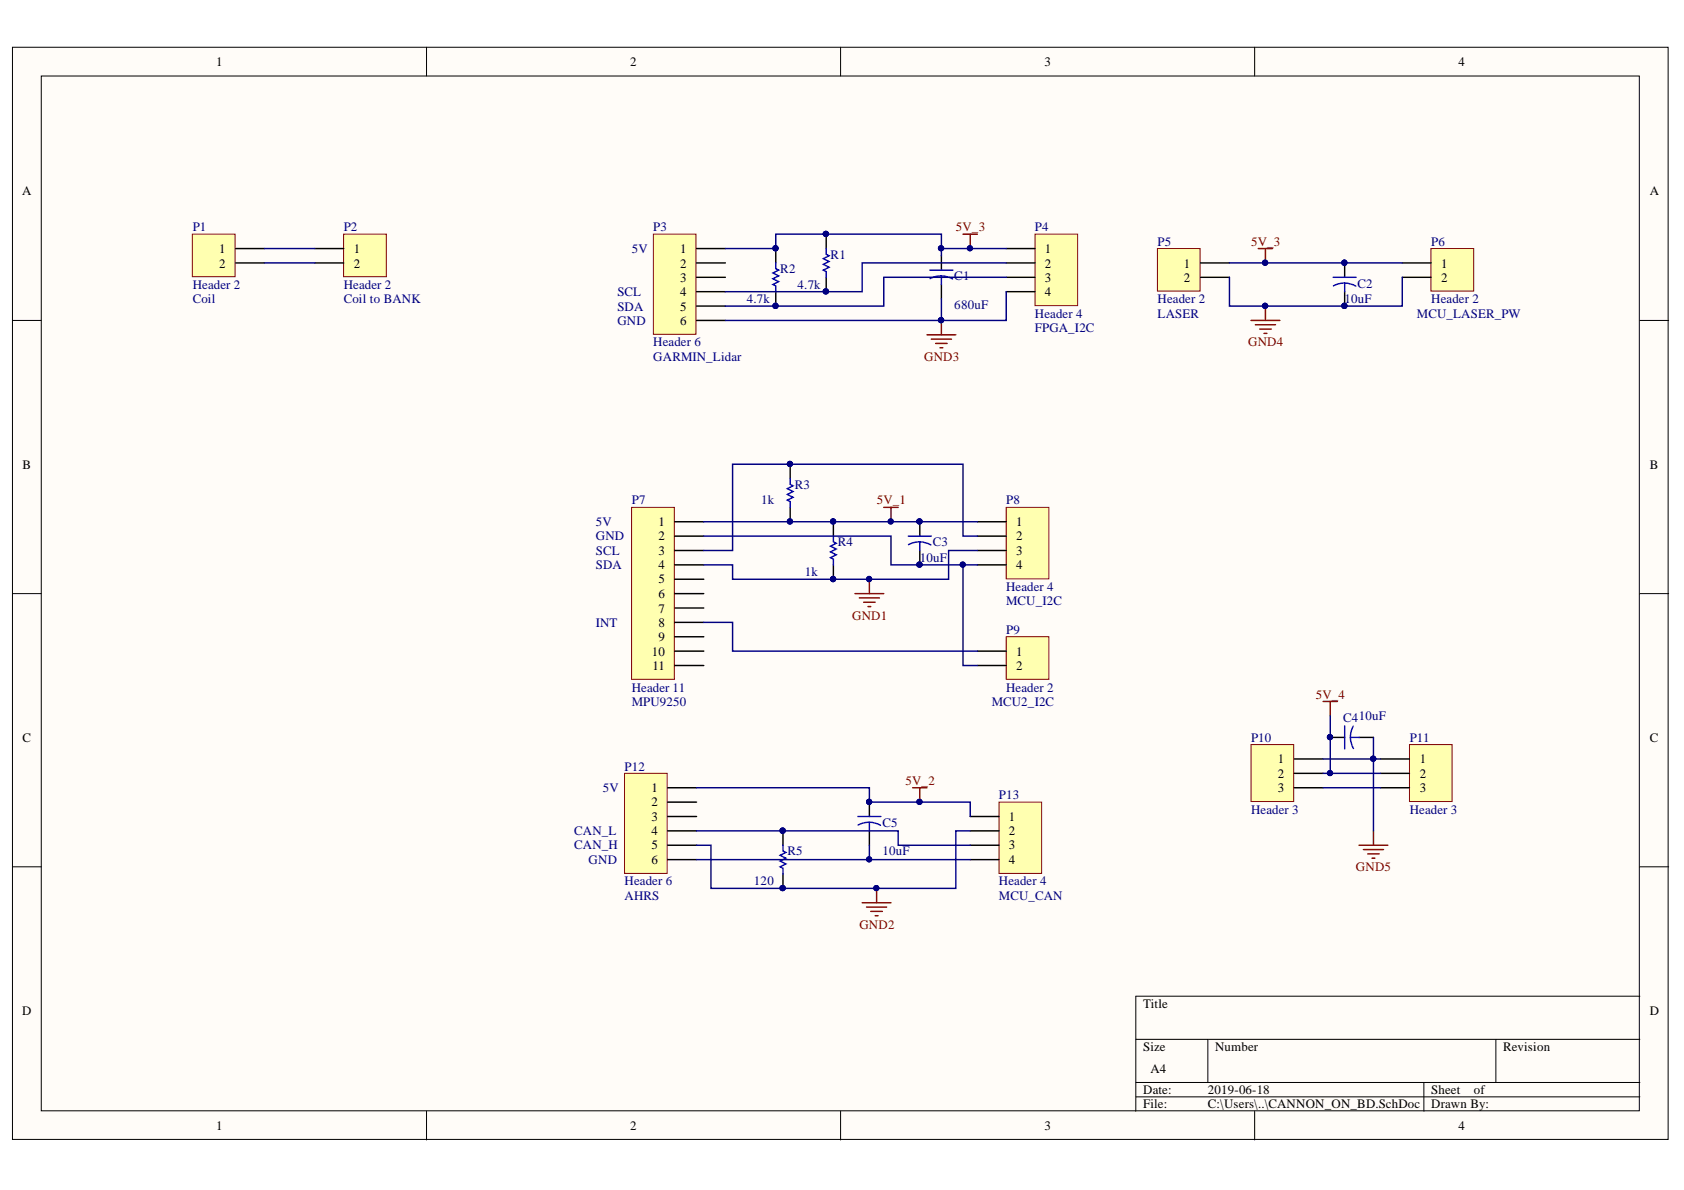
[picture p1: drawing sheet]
<svg xmlns="http://www.w3.org/2000/svg" width="297mm" height="210mm" viewBox="0 0 297 210" stroke-linecap="round" stroke-linejoin="round" font-family="sans-serif">
<defs><g id="words">
<g font-size="2.3">
<text x="38.1" y="11.6">1</text>
<text x="111.2" y="11.6">2</text>
<text x="184.2" y="11.6">3</text>
<text x="257.3" y="11.6">4</text>
<text x="3.9" y="34.4">A</text>
<text x="291" y="34.4">A</text>
<text x="38.6" y="44.7">1</text>
<text x="38.6" y="47.2">2</text>
<text x="62.4" y="44.7">1</text>
<text x="62.4" y="47.2">2</text>
<text x="120" y="44.7">1</text>
<text x="120" y="47.2">2</text>
<text x="184.3" y="44.7">1</text>
<text x="184.3" y="47.2">2</text>
<text x="208.8" y="47.2">1</text>
<text x="254.2" y="47.2">1</text>
<text x="120" y="49.7">3</text>
<text x="120" y="52.3">4</text>
<text x="184.3" y="49.7">3</text>
<text x="184.3" y="52.3">4</text>
<text x="208.8" y="49.7">2</text>
<text x="254.2" y="49.7">2</text>
<text x="120" y="54.8">5</text>
<text x="120" y="57.3">6</text>
<text x="4" y="82.6">B</text>
<text x="291" y="82.6">B</text>
<text x="116.2" y="92.8">1</text>
<text x="116.2" y="95.3">2</text>
<text x="179.2" y="92.8">1</text>
<text x="179.2" y="95.3">2</text>
<text x="116.2" y="97.8">3</text>
<text x="116.2" y="100.4">4</text>
<text x="179.2" y="97.8">3</text>
<text x="179.2" y="100.4">4</text>
<text x="116.2" y="102.9">5</text>
<text x="116.2" y="105.5">6</text>
<text x="116.2" y="108.1">7</text>
<text x="116.2" y="110.6">8</text>
<text x="116.2" y="113.1">9</text>
<text x="115" y="115.7">10</text>
<text x="115.1" y="118.2">11</text>
<text x="179.2" y="115.7">1</text>
<text x="179.2" y="118.2">2</text>
<text x="4" y="130.8">C</text>
<text x="291" y="130.8">C</text>
<text x="225.4" y="134.6">1</text>
<text x="225.4" y="137.2">2</text>
<text x="250.4" y="134.6">1</text>
<text x="250.4" y="137.2">2</text>
<text x="114.9" y="139.7">1</text>
<text x="114.9" y="142.2">2</text>
<text x="225.4" y="139.7">3</text>
<text x="250.4" y="139.7">3</text>
<text x="114.9" y="144.8">3</text>
<text x="114.9" y="147.3">4</text>
<text x="114.9" y="149.8">5</text>
<text x="178" y="144.8">1</text>
<text x="178" y="147.3">2</text>
<text x="178" y="149.8">3</text>
<text x="114.9" y="152.4">6</text>
<text x="178" y="152.4">4</text>
<text x="3.9" y="179">D</text>
<text x="201.6" y="177.8">Title</text>
<text x="291" y="179">D</text>
<text x="201.6" y="185.4">Size</text>
<text x="214.3" y="185.4">Number</text>
<text x="265.1" y="185.4">Revision</text>
<text x="202.9" y="189.2">A4</text>
<text x="201.6" y="193">Date:</text>
<text x="201.6" y="195.5">File:</text>
<text x="213.1" y="193">2019-06-18</text>
<text x="213.1" y="195.5">C:\Users\..\CANNON_ON_BD.SchDoc</text>
<text x="252.5" y="193">Sheet</text>
<text x="252.5" y="195.5">Drawn By:</text>
<text x="260" y="193">of</text>
<text x="38.1" y="199.3">1</text>
<text x="111.2" y="199.3">2</text>
<text x="184.2" y="199.3">3</text>
<text x="257.3" y="199.3">4</text>
</g>
<g font-size="2.3" fill="#000080">
<text x="34" y="40.8">P1</text>
<text x="60.6" y="40.8">P2</text>
<text x="115.2" y="40.8">P3</text>
<text x="182.5" y="40.8">P4</text>
<text x="111.4" y="44.7">5V</text>
<text x="146.5" y="45.7">R1</text>
<text x="204.2" y="43.4">P5</text>
<text x="252.5" y="43.4">P6</text>
<text x="34" y="51">Header 2</text>
<text x="34" y="53.5">Coil</text>
<text x="60.6" y="51">Header 2</text>
<text x="60.6" y="53.5">Coil to BANK</text>
<text x="108.9" y="52.3">SCL</text>
<text x="131.7" y="53.5">4.7k</text>
<text x="137.6" y="48.2">R2</text>
<text x="140.7" y="51">4.7k</text>
<text x="168.3" y="49.5">C1</text>
<text x="204.2" y="53.5">Header 2</text>
<text x="237.2" y="53.5">10uF</text>
<text x="239.4" y="50.7">C2</text>
<text x="252.5" y="53.5">Header 2</text>
<text x="108.9" y="57.3">GND</text>
<text x="108.9" y="54.8">SDA</text>
<text x="168.3" y="54.5">680uF</text>
<text x="182.5" y="56.1">Header 4</text>
<text x="182.5" y="58.6">FPGA_I2C</text>
<text x="204.2" y="56.1">LASER</text>
<text x="249.9" y="56.1">MCU_LASER_PW</text>
<text x="115.2" y="61.1">Header 6</text>
<text x="115.2" y="63.6">GARMIN_Lidar</text>
<text x="111.4" y="89">P7</text>
<text x="134.3" y="89">1k</text>
<text x="140.2" y="86.2">R3</text>
<text x="177.5" y="89">P8</text>
<text x="105.1" y="92.8">5V</text>
<text x="105.1" y="95.3">GND</text>
<text x="105.1" y="97.8">SCL</text>
<text x="105.1" y="100.4">SDA</text>
<text x="142" y="101.6">1k</text>
<text x="147.8" y="96.3">R4</text>
<text x="162.2" y="99.1">10uF</text>
<text x="164.5" y="96.3">C3</text>
<text x="177.5" y="104.3">Header 4</text>
<text x="177.5" y="106.8">MCU_I2C</text>
<text x="105.1" y="110.6">INT</text>
<text x="177.5" y="111.9">P9</text>
<text x="111.4" y="124.5">MPU9250</text>
<text x="111.4" y="122">Header 11</text>
<text x="174.9" y="124.5">MCU2_I2C</text>
<text x="177.5" y="122">Header 2</text>
<text x="220.7" y="130.8">P10</text>
<text x="236.9" y="127.3">C410uF</text>
<text x="248.7" y="130.8">P11</text>
<text x="110.2" y="135.9">P12</text>
<text x="106.4" y="139.7">5V</text>
<text x="176.2" y="141">P13</text>
<text x="220.7" y="143.5">Header 3</text>
<text x="248.7" y="143.5">Header 3</text>
<text x="101.3" y="149.8">CAN_H</text>
<text x="101.3" y="147.3">CAN_L</text>
<text x="155.7" y="145.8">C5</text>
<text x="103.8" y="152.4">GND</text>
<text x="138.9" y="150.9">R5</text>
<text x="155.7" y="150.9">10uF</text>
<text x="110.2" y="156.2">Header 6</text>
<text x="110.2" y="158.7">AHRS</text>
<text x="133" y="156.2">120</text>
<text x="176.2" y="156.2">Header 4</text>
<text x="176.2" y="158.7">MCU_CAN</text>
</g>
<g font-size="2.3" fill="#800000">
<text x="168.6" y="40.8">5V_3</text>
<text x="220.7" y="43.4">5V_3</text>
<text x="163" y="63.6">GND3</text>
<text x="220.2" y="61.1">GND4</text>
<text x="154.6" y="89">5V_1</text>
<text x="150.3" y="109.3">GND1</text>
<text x="232.1" y="123.2">5V_4</text>
<text x="159.7" y="138.4">5V_2</text>
<text x="239.2" y="153.6">GND5</text>
<text x="151.6" y="163.9">GND2</text>
</g>
</g></defs>
<g fill="#fffcf8" stroke="#000" stroke-width=".18">
<path d="M2.2 8.3h292v192.7h-292z"/>
<path d="M7.3 13.4h281.9v182.5h-281.9z"/>
</g>
<g fill="none" stroke="#000" stroke-width=".18">
<path d="M75.2 8.3v5.1M148.3 8.3v5.1M221.3 8.3v5.1M2.2 56.5h5.1M289.3 56.5h5M2.2 104.7h5.1M289.3 104.7h5M2.2 152.9h5.1M289.3 152.9h5M289.3 175.7h-89v20.3M75.2 196v5.1M148.3 196v5.1"/>
<path d="M200.3 183.3h89M200.3 190.9h89M200.3 193.5h89M213 183.3v7.6M221.3 196v5.1M251.2 190.9v5.1M263.9 183.3v7.6"/>
</g>
<path d="M177.5 89.5h7.5v12.6h-7.5z" fill="#ffffb0" stroke="#800000" stroke-width=".18"/>
<path d="M172.4 92h5.1M172.4 94.6h5.1M172.4 97.1h5.1M172.4 99.6h5.1" fill="none" stroke="#000" stroke-width=".25"/>
<path d="M176.2 141.5h7.5v12.6h-7.5z" fill="#ffffb0" stroke="#800000" stroke-width=".18"/>
<path d="M171.1 144h5.1M171.1 146.6h5.1M171.1 149.1h5.1M171.1 151.6h5.1" fill="none" stroke="#000" stroke-width=".25"/>
<path d="M182.6 41.3h7.5v12.6h-7.5z" fill="#ffffb0" stroke="#800000" stroke-width=".18"/>
<path d="M177.5 43.8h5.1M177.5 46.4h5.1M177.5 48.9h5.1M177.5 51.5h5.1" fill="none" stroke="#000" stroke-width=".25"/>
<path d="M110.2 136.4h7.5v17.7h-7.5z" fill="#ffffb0" stroke="#800000" stroke-width=".18"/>
<path d="M117.8 138.9h5.1M117.8 141.5h5.1M117.8 144h5.1M117.8 146.6h5.1M117.8 149.1h5.1M117.8 151.6h5.1M138.1 146.6v2.5M138.1 154.2v2.5M153.4 141.5v2.5M153.4 146.6v2.5" fill="none" stroke="#000" stroke-width=".25"/>
<g fill="#000080" stroke="#000080" stroke-width=".18">
<circle cx="138" cy="146.5" r=".47"/>
<circle cx="138.1" cy="156.6" r=".46"/>
<circle cx="153.3" cy="141.4" r=".46"/>
</g>
<path d="M138.1 149.1v1l.5 .3-1 .5 1 .5-1 .5 1 .5-1 .5 .5 .2v1.1M151.3 144h4.1M153.4 145l.8 .1 1.1 .5M153.4 145l-1.3 .2-.7 .3M153.4 145v1.6" fill="none" stroke="#00f" stroke-width=".25"/>
<path d="M111.4 89.5h7.6v30.3h-7.6z" fill="#ffffb0" stroke="#800000" stroke-width=".18"/>
<g fill="none" stroke="#000" stroke-width=".25">
<path d="M119.1 92h5M119.1 94.6h5M119.1 97.1h5M119.1 99.6h5M139.4 81.9v2.5M139.4 89.5v2.5M147 92v2.6M147 99.6v2.6M162.2 92v2.6M162.2 97.1v2.5M119.1 102.2h5M119.1 104.7h5"/>
<path d="M119.1 107.2h5M119.1 109.8h5M119.1 112.3h5M119.1 114.9h5M119.1 117.4h5"/>
</g>
<g fill="#000080" stroke="#000080" stroke-width=".18">
<circle cx="139.3" cy="81.8" r=".46"/>
<circle cx="139.3" cy="92" r=".46"/>
<circle cx="146.9" cy="92" r=".46"/>
<circle cx="146.9" cy="102.1" r=".46"/>
<circle cx="162.2" cy="92" r=".46"/>
<circle cx="162.2" cy="99.6" r=".46"/>
</g>
<path d="M139.4 84.4v1l.5 .3-1 .5 1 .5-1 .5 1 .5-1 .5 .5 .3v1M147 94.6v1l.5 .2-1 .5 1 .5-1 .6 1 .5-1 .5 .5 .2v1M160.2 94.6h4.1M162.2 95.6l.9 .1 1.1 .4M162.2 95.6l-1.2 .2-.7 .3M162.2 95.6v1.5" fill="none" stroke="#00f" stroke-width=".25"/>
<path d="M177.5 112.3h7.5v7.5h-7.5z" fill="#ffffb0" stroke="#800000" stroke-width=".18"/>
<path d="M172.4 114.9h5.1M172.4 117.4h5.1" fill="none" stroke="#000" stroke-width=".25"/>
<g fill="none" stroke="#800000" stroke-width=".25">
<path d="M169.9 41.3h2.5M171.1 41.3v2.5M155.9 89.5h2.5M157.2 89.5v2.5M150.8 104.7h5.1M151.6 105.5h3.5M152.3 106.2h2.1M153.1 107h.5M153.4 102.2v2.5M161 138.9h2.5M162.2 138.9v2.6M152.1 159.2h5.1"/>
<path d="M152.8 160h3.6M154.6 156.7v2.5M153.6 160.8h2M154.4 161.5h.5"/>
</g>
<g fill="#000080" stroke="#000080" stroke-width=".18">
<circle cx="153.3" cy="102.1" r=".46"/>
<circle cx="154.6" cy="156.6" r=".46"/>
<circle cx="157.1" cy="92" r=".46"/>
<circle cx="162.2" cy="141.4" r=".46"/>
<circle cx="171.1" cy="43.8" r=".46"/>
</g>
<path d="M115.2 41.3h7.6v17.7h-7.6z" fill="#ffffb0" stroke="#800000" stroke-width=".18"/>
<path d="M122.9 43.8h5M122.9 46.4h5M122.9 48.9h5M122.9 51.5h5M122.9 54h5M122.9 56.5h5M136.8 43.8v2.6M136.8 51.5v2.5M145.7 41.3v2.5M145.7 48.9v2.6M166.1 45.1v2.5M166.1 50.2v2.5" fill="none" stroke="#000" stroke-width=".25"/>
<path d="M136.8 46.4v1l.5 .2-1 .6 1 .5-1 .5 1 .5-1 .5 .5 .2v1.1M145.7 43.8v1.1l.5 .2-1 .5 1 .5-1 .5 1 .5-1 .5 .5 .3v1M164 47.6h4.1M166.1 48.7l.8 .1 1.1 .4M166.1 48.7h-.9l-1.1 .4M166.1 48.7v1.5" fill="none" stroke="#00f" stroke-width=".25"/>
<g fill="#000080" stroke="#000080" stroke-width=".18">
<circle cx="136.8" cy="43.8" r=".46"/>
<circle cx="136.8" cy="53.9" r=".46"/>
<circle cx="145.7" cy="41.3" r=".46"/>
<circle cx="145.7" cy="51.4" r=".46"/>
</g>
<path d="M204.2 43.8h7.5v7.5h-7.5z" fill="#ffffb0" stroke="#800000" stroke-width=".18"/>
<path d="M211.8 46.4h5.1M211.8 48.9h5.1" fill="none" stroke="#000" stroke-width=".25"/>
<path d="M252.4 43.8h7.5v7.5h-7.5z" fill="#ffffb0" stroke="#800000" stroke-width=".18"/>
<path d="M237.2 46.4v2.5M237.2 51.5v2.5M247.3 46.4h5.1M247.3 48.9h5.1" fill="none" stroke="#000" stroke-width=".25"/>
<path d="M163.5 59.1h5.1M164.3 59.8h3.5M166.1 56.5v2.6M220.7 56.5h5.1M221.4 57.3h3.6M221.9 43.8h2.6M222.2 58h2M223 58.8h.5M223.2 43.8v2.6M223.2 54v2.5M165 60.6h2.1M165.8 61.3h.5" fill="none" stroke="#800000" stroke-width=".25"/>
<g fill="#000080" stroke="#000080" stroke-width=".18">
<circle cx="223.1" cy="46.3" r=".47"/>
<circle cx="223.1" cy="53.9" r=".47"/>
<circle cx="237.1" cy="46.3" r=".46"/>
<circle cx="237.1" cy="53.9" r=".46"/>
<circle cx="166" cy="56.5" r=".46"/>
</g>
<path d="M235.2 48.9h4M237.2 49.9l.8 .1 1.1 .5M237.2 49.9l-1.2 .2-.8 .3M237.2 49.9v1.6" fill="none" stroke="#00f" stroke-width=".25"/>
<path d="M33.9 41.3h7.6v7.5h-7.6z" fill="#ffffb0" stroke="#800000" stroke-width=".18"/>
<path d="M41.6 43.8h5.1M41.6 46.4h5.1" fill="none" stroke="#000" stroke-width=".25"/>
<path d="M60.6 41.3h7.5v7.5h-7.5z" fill="#ffffb0" stroke="#800000" stroke-width=".18"/>
<path d="M55.5 43.8h5.1M55.5 46.4h5.1" fill="none" stroke="#000" stroke-width=".25"/>
<path d="M248.6 131.3h7.5v10.1h-7.5z" fill="#ffffb0" stroke="#800000" stroke-width=".18"/>
<path d="M243.5 133.9h5.1M243.5 136.4h5.1M243.5 138.9h5.1" fill="none" stroke="#000" stroke-width=".25"/>
<path d="M220.7 131.3h7.5v10.1h-7.5z" fill="#ffffb0" stroke="#800000" stroke-width=".18"/>
<path d="M228.3 133.9h5.1M228.3 136.4h5.1M228.3 138.9h5.1M234.6 130.1h2.6M239.7 130.1h2.6" fill="none" stroke="#000" stroke-width=".25"/>
<path d="M233.4 123.7h2.5M234.6 123.7v2.6M239.7 149.1h5.1M240.5 149.9h3.5M241.2 150.6h2.1M242 151.4h.5M242.3 146.6v2.5" fill="none" stroke="#800000" stroke-width=".25"/>
<g fill="#000080" stroke="#000080" stroke-width=".18">
<circle cx="234.6" cy="130" r=".46"/>
<circle cx="153.3" cy="151.6" r=".46"/>
<circle cx="153.3" cy="141.4" r=".46"/>
<circle cx="162.2" cy="141.4" r=".46"/>
<circle cx="138.1" cy="156.6" r=".46"/>
<circle cx="154.6" cy="156.6" r=".46"/>
<circle cx="138" cy="146.5" r=".47"/>
<circle cx="139.3" cy="92" r=".46"/>
<circle cx="146.9" cy="92" r=".46"/>
<circle cx="157.1" cy="92" r=".46"/>
<circle cx="162.2" cy="92" r=".46"/>
<circle cx="139.3" cy="81.8" r=".46"/>
<circle cx="146.9" cy="102.1" r=".46"/>
<circle cx="153.3" cy="102.1" r=".46"/>
<circle cx="169.8" cy="99.6" r=".46"/>
<circle cx="162.2" cy="99.6" r=".46"/>
<circle cx="166" cy="56.5" r=".46"/>
<circle cx="145.7" cy="51.4" r=".46"/>
<circle cx="136.8" cy="53.9" r=".46"/>
<circle cx="136.8" cy="43.8" r=".46"/>
<circle cx="145.7" cy="41.3" r=".46"/>
<circle cx="166" cy="43.8" r=".46"/>
<circle cx="171.1" cy="43.8" r=".46"/>
<circle cx="223.1" cy="46.3" r=".47"/>
<circle cx="237.1" cy="46.3" r=".46"/>
<circle cx="237.1" cy="53.9" r=".46"/>
<circle cx="223.1" cy="53.9" r=".47"/>
<circle cx="234.6" cy="136.4" r=".46"/>
<circle cx="242.2" cy="133.8" r=".46"/>
</g>
<path d="M237.2 128v4.1M238.2 130.1h1.5M238.2 130.1l.1 .8 .4 1.1M238.7 128.1l-.4 1.1-.1 .9" fill="none" stroke="#00f" stroke-width=".25"/>
<g fill="none" stroke="#000080" stroke-width=".25">
<path d="M46.7 43.8h8.8M46.7 46.4h8.8M127.9 43.8h8.9v-2.5h29.3v2.5h11.4M166.1 43.8v1.3M166.1 52.7v3.8M177.5 46.4h-25.4v5.1h-24.2M177.5 48.9h-21.6v5.1h-28M177.5 51.5v5h-49.6M216.9 46.4h30.4M216.9 48.9v5.1h30.4v-5.1M124.1 92h48.3M124.1 94.6h33.1v5h15.2"/>
<path d="M169.9 99.6v17.8h2.5M172.4 94.6h-2.5v-12.7h-40.7v15.2h-5.1M172.4 97.1h-5.1v5.1h-38.1v-2.6h-5.1M124.1 109.8h5.1v5.1h43.2M122.9 138.9h30.5v2.6h17.7v2.5M233.4 136.4h10.1M233.4 133.9h10.1M233.4 138.9h10.1M234.6 126.3v10.1M242.3 130.1v16.5M122.9 146.6h35.5v2.5h12.7M122.9 151.6h48.2"/>
<path d="M153.4 149.1v2.5M171.1 146.6h-2.5v10.1h-43.2v-7.6h-2.5"/>
</g>
<use href="#words"/>
</svg>
